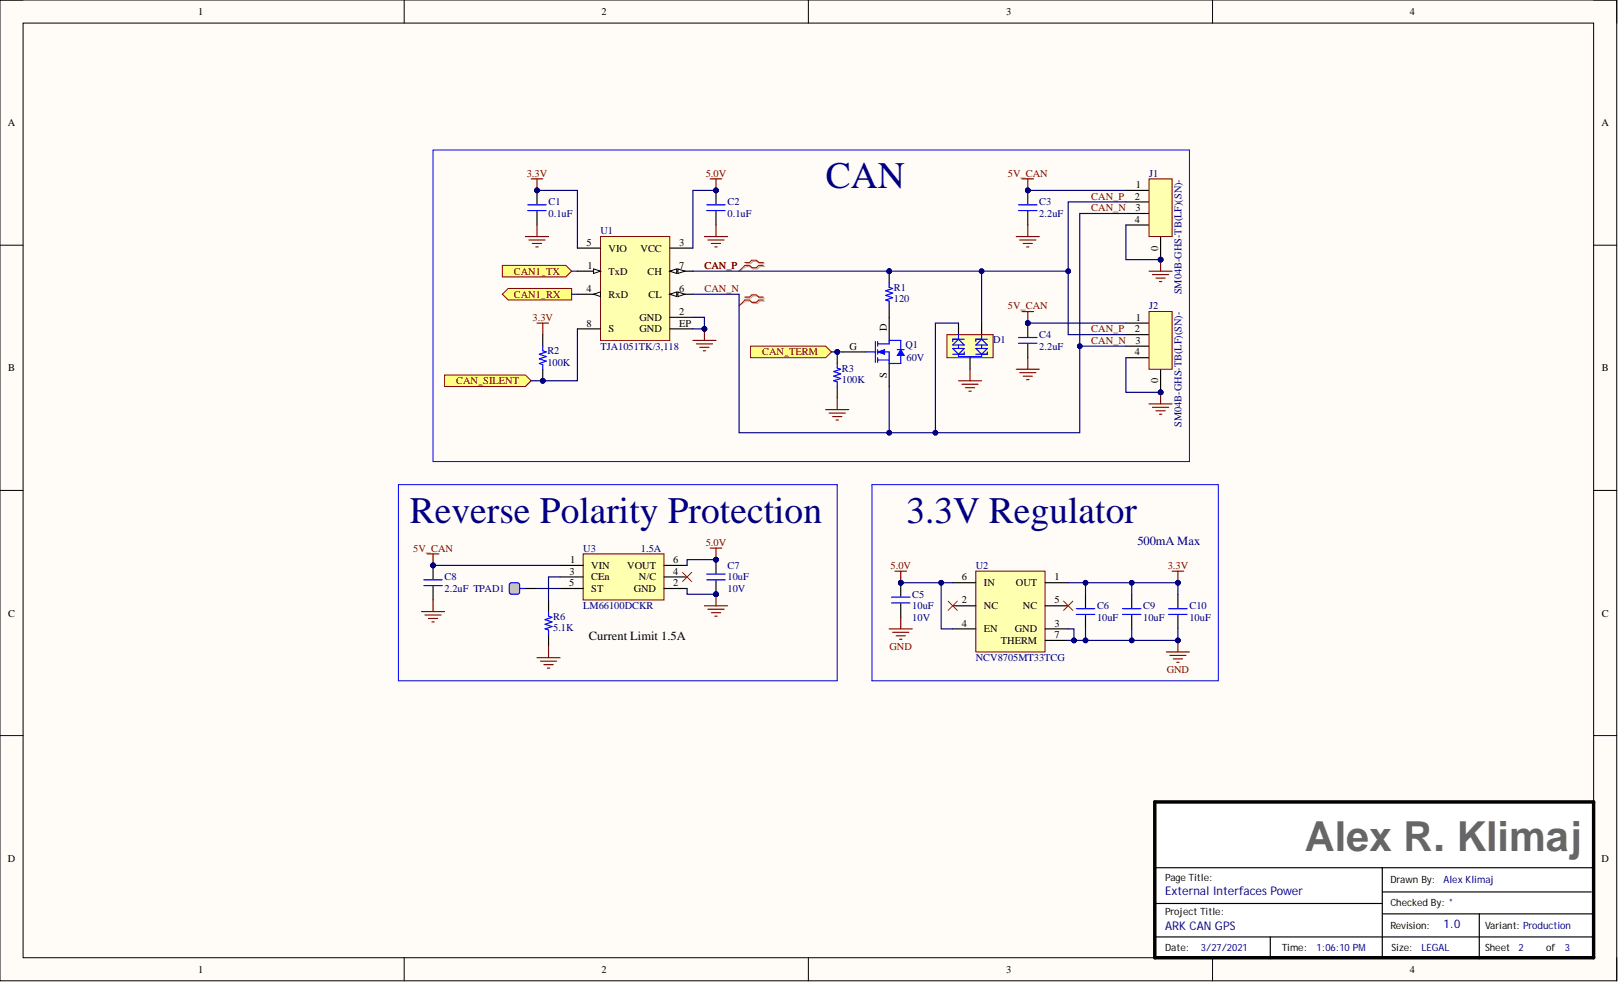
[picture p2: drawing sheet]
<svg xmlns="http://www.w3.org/2000/svg" width="356mm" height="216mm" viewBox="0 0 356 216" stroke-linecap="round" stroke-linejoin="round" font-family="sans-serif">
<defs><g id="words">
<text font-size="9.1" fill="#666" x="286.8" y="187.1">Alex R. Klimaj</text>
<g font-size="8.2" fill="#000080">
<text x="181.5" y="41.4">CAN</text>
<text x="90.1" y="114.9">Reverse Polarity Protection</text>
<text x="199.2" y="114.9">3.3V Regulator</text>
</g>
<text font-size="2.7" fill="#000080" x="250" y="119.9">500mA Max</text>
<text font-size="2.7" x="129.4" y="140.7">Current Limit 1.5A</text>
<g font-size="2.6" fill="#000080">
<text x="256.1" y="196.8">External Interfaces Power</text>
<text x="256.1" y="204.4">ARK CAN GPS</text>
<text x="317.3" y="204.1">1.0</text>
</g>
<g font-size="2.3">
<text x="43.6" y="3.3">1</text>
<text x="132.2" y="3.3">2</text>
<text x="221.1" y="3.3">3</text>
<text x="309.8" y="3.3">4</text>
<text x="1.7" y="27.7">A</text>
<text x="352" y="27.7">A</text>
<text x="249.7" y="41.4">1</text>
<text x="249.4" y="43.9">2</text>
<text x="249.5" y="46.4">3</text>
<text x="249.4" y="49">4</text>
<text x="128.9" y="54">5</text>
<text x="129.1" y="59.1">1</text>
<text x="133.8" y="55.3">VIO</text>
<text x="140.8" y="55.3">VCC</text>
<text x="149.2" y="54">3</text>
<text x="149.2" y="59.1">7</text>
<text x="254.6" y="55.1" transform="rotate(-90 254.6 55.1)">0</text>
<text x="128.9" y="64.2">4</text>
<text x="133.8" y="60.4">TxD</text>
<text x="133.8" y="65.5">RxD</text>
<text x="142.3" y="60.4">CH</text>
<text x="142.6" y="65.5">CL</text>
<text x="149.2" y="64.2">6</text>
<text x="128.9" y="71.8">8</text>
<text x="140.6" y="70.5">GND</text>
<text x="149.2" y="69.3">2</text>
<text x="149.2" y="71.8">EP</text>
<text x="249.7" y="70.5">1</text>
<text x="133.8" y="73.1">S</text>
<text x="140.6" y="73.1">GND</text>
<text x="186.7" y="76.9">G</text>
<text x="194.9" y="72.8" transform="rotate(-90 194.9 72.8)">D</text>
<text x="249.4" y="73.1">2</text>
<text x="249.5" y="75.6">3</text>
<text x="1.8" y="81.6">B</text>
<text x="194.9" y="83.1" transform="rotate(-90 194.9 83.1)">S</text>
<text x="249.4" y="78.1">4</text>
<text x="352.1" y="81.6">B</text>
<text x="254.6" y="84.3" transform="rotate(-90 254.6 84.3)">0</text>
<text x="125.3" y="123.8">1</text>
<text x="129.9" y="125.1">VIN</text>
<text x="137.9" y="125.1">VOUT</text>
<text x="148" y="123.8">6</text>
<text x="125.1" y="128.9">5</text>
<text x="125.2" y="126.3">3</text>
<text x="129.9" y="127.6">CEn</text>
<text x="129.9" y="130.1">ST</text>
<text x="139.3" y="130.1">GND</text>
<text x="140.4" y="127.6">N/C</text>
<text x="148" y="128.9">2</text>
<text x="148" y="126.3">4</text>
<text x="211.4" y="127.6">6</text>
<text x="216.2" y="128.9">IN</text>
<text x="223.3" y="128.9">OUT</text>
<text x="231.7" y="127.6">1</text>
<text x="1.8" y="135.6">C</text>
<text x="211.4" y="137.8">4</text>
<text x="211.4" y="132.7">2</text>
<text x="216.2" y="133.9">NC</text>
<text x="224.8" y="133.9">NC</text>
<text x="231.7" y="137.8">3</text>
<text x="231.7" y="132.7">5</text>
<text x="352.1" y="135.6">C</text>
<text x="216.2" y="139">EN</text>
<text x="220" y="141.6">THERM</text>
<text x="223" y="139">GND</text>
<text x="231.7" y="140.3">7</text>
<text x="1.7" y="189.5">D</text>
<text x="352" y="189.5">D</text>
<text x="43.6" y="213.9">1</text>
<text x="132.2" y="213.9">2</text>
<text x="221.1" y="213.9">3</text>
<text x="309.8" y="213.9">4</text>
</g>
<g font-size="2.3" fill="#800000">
<text x="115.8" y="38.8">3.3V</text>
<text x="155.1" y="38.8">5.0V</text>
<text x="221.5" y="38.8">5V_CAN</text>
<text x="239.8" y="43.9">CAN_P</text>
<text x="239.8" y="46.4">CAN_N</text>
<text x="154.8" y="59.1">CAN_P</text>
<text x="112.9" y="60.4">CAN1_TX</text>
<text x="112.9" y="65.5">CAN1_RX</text>
<text x="154.8" y="64.2">CAN_N</text>
<text x="117" y="70.5">3.3V</text>
<text x="221.5" y="68">5V_CAN</text>
<text x="239.8" y="73.1">CAN_P</text>
<text x="239.8" y="75.6">CAN_N</text>
<text x="167.5" y="78.1">CAN_TERM</text>
<text x="100.3" y="84.5">CAN_SILENT</text>
<text x="155.1" y="120">5.0V</text>
<text x="90.8" y="121.3">5V_CAN</text>
<text x="195.7" y="125.1">5.0V</text>
<text x="256.6" y="125.1">3.3V</text>
<text x="195.5" y="142.8">GND</text>
<text x="256.4" y="147.9">GND</text>
</g>
<g font-size="2.3" fill="#000080">
<text x="252.5" y="38.8">J1</text>
<text x="120.6" y="47.7">0.1uF</text>
<text x="120.6" y="45.2">C1</text>
<text x="159.9" y="47.7">0.1uF</text>
<text x="159.9" y="45.2">C2</text>
<text x="228.4" y="47.7">2.2uF</text>
<text x="228.4" y="45.2">C3</text>
<text x="132" y="51.5">U1</text>
<text x="196.4" y="63.9">R1</text>
<text x="259.6" y="64.7" transform="rotate(-90 259.6 64.7)">SM04B-GHS-TB(LF)(SN)-</text>
<text x="196.4" y="66.5">120</text>
<text x="252.5" y="68">J2</text>
<text x="120.3" y="77.9">R2</text>
<text x="132" y="76.9">TJA1051TK/3,118</text>
<text x="199" y="76.6">Q1</text>
<text x="218.3" y="75.3">D1</text>
<text x="228.4" y="76.9">2.2uF</text>
<text x="228.4" y="74.3">C4</text>
<text x="120.3" y="80.4">100K</text>
<text x="185" y="81.7">R3</text>
<text x="199.2" y="79.4">60V</text>
<text x="185" y="84.2">100K</text>
<text x="259.6" y="93.9" transform="rotate(-90 259.6 93.9)">SM04B-GHS-TB(LF)(SN)-</text>
<text x="128.2" y="121.3">U3</text>
<text x="140.9" y="121.3">1.5A</text>
<text x="159.9" y="125.1">C7</text>
<text x="214.5" y="125.1">U2</text>
<text x="97.7" y="130.1">2.2uF TPAD1</text>
<text x="97.7" y="127.6">C8</text>
<text x="159.9" y="127.6">10uF</text>
<text x="159.9" y="130.1">10V</text>
<text x="200.5" y="131.4">C5</text>
<text x="121.6" y="136.2">R6</text>
<text x="128.2" y="133.9">LM66100DCKR</text>
<text x="200.5" y="133.9">10uF</text>
<text x="200.5" y="136.5">10V</text>
<text x="241.1" y="136.5">10uF</text>
<text x="241.1" y="133.9">C6</text>
<text x="251.3" y="136.5">10uF</text>
<text x="251.3" y="133.9">C9</text>
<text x="261.4" y="136.5">10uF</text>
<text x="261.4" y="133.9">C10</text>
<text x="121.6" y="138.8">5.1K</text>
<text x="214.5" y="145.4">NCV8705MT33TCG</text>
</g>
<g font-size="2.2">
<text x="256.1" y="193.6">Page Title:</text>
<text x="305.6" y="194.1">Drawn By:</text>
<text x="256.1" y="201.2">Project Title:</text>
<text x="305.6" y="199.2">Checked By: *</text>
<text x="256.1" y="209.1">Date:</text>
<text x="281.7" y="209.1">Time:</text>
<text x="305.6" y="204.3">Revision:</text>
<text x="305.8" y="209.1">Size:</text>
<text x="326.4" y="209.1">Sheet</text>
<text x="326.4" y="204.3">Variant: Production</text>
<text x="339.8" y="209.1">of</text>
</g>
<g font-size="2.2" fill="#000080">
<text x="317.3" y="194.1">Alex Klimaj</text>
<text x="264" y="209.1">3/27/2021</text>
<text x="289.3" y="209.1">1:06:10 PM</text>
<text x="312.4" y="209.1">LEGAL</text>
<text x="333.7" y="209.1">2</text>
<text x="343.9" y="209.1">3</text>
</g>
</g></defs>
<path d="M0 0h355.3v215.6h-355.3z" fill-rule="evenodd" fill="#fffcf8"/>
<path d="M0 0h355.3v215.6h-355.3z" fill="none" stroke="#000" stroke-width=".22"/>
<path d="M5.1 5.1h345.1v205.5h-345.1z" fill-rule="evenodd" fill="#fffcf8"/>
<g fill="none" stroke="#000" stroke-width=".22">
<path d="M0 0h5.1M5.1 5.1h345.1v205.5h-345.1zM88.8 0v5.1M177.7 0v5.1M266.5 0v5.1M350.2 0h5.1v5.1M0 53.9h5.1M350.2 53.9h5.1M0 107.8h5.1M350.2 107.8h5.1M0 161.7h5.1M350.2 161.7h5.1"/>
<path d="M88.8 210.6v5M177.7 210.6v5M266.5 210.6v5M355.3 210.6v5"/>
</g>
<path d="M253.8 176.3h96.4v34.3h-96.4z" fill-rule="evenodd" fill="#fff"/>
<path d="M253.8 176.3h96.4v34.3h-96.4z" fill="none" stroke="#000" stroke-width=".22"/>
<path d="M253.8 176.3h96.4v34.3h-96.4z" fill="none" stroke="#000" stroke-width=".76"/>
<path d="M254.1 190.8h95.9M254.1 198.6h49.7M303.8 190.8v19.8M303.8 196.1h45.9M253.5 206h96.5M279.2 206v4.8M303.9 200.9h46.3M325.1 200.9v9.9" fill="none" stroke="#000" stroke-width=".25"/>
<path d="M132 52h15.2v22.8h-15.2z" fill-rule="evenodd" fill="#ffffb0"/>
<path d="M132 52h15.2v22.8h-15.2z" fill="none" stroke="#800000" stroke-width=".22"/>
<path d="M126.9 59.6h5.1" fill="none" stroke="#000" stroke-width=".25"/>
<path d="M130.5 59.1l1.5 .5-1.5 .5z" fill="#f8fcff"/>
<path d="M130.5 59.1l1.5 .5-1.5 .5z" fill="none" stroke="#000" stroke-width=".22"/>
<path d="M147.2 54.5h5.1M126.9 64.7h5.1M147.2 69.8h5.1" fill="none" stroke="#000" stroke-width=".25"/>
<path d="M130.5 64.7l1.5-.5v1z" fill="#f8fcff"/>
<path d="M130.5 64.7l1.5-.5v1z" fill="none" stroke="#000" stroke-width=".22"/>
<path d="M126.9 54.5h5.1M147.2 64.7h5.1" fill="none" stroke="#000" stroke-width=".25"/>
<path d="M147.2 64.7l1.5-.5v1z" fill="#f8fcff"/>
<path d="M147.2 64.7l1.5-.5v1z" fill="none" stroke="#000" stroke-width=".22"/>
<path d="M149 64.2l1.5 .5-1.5 .5z" fill="#f8fcff"/>
<path d="M149 64.2l1.5 .5-1.5 .5z" fill="none" stroke="#000" stroke-width=".22"/>
<path d="M147.2 59.6h5.1" fill="none" stroke="#000" stroke-width=".25"/>
<path d="M147.2 59.6l1.5-.5v1z" fill="#f8fcff"/>
<path d="M147.2 59.6l1.5-.5v1z" fill="none" stroke="#000" stroke-width=".22"/>
<path d="M149 59.1l1.5 .5-1.5 .5z" fill="#f8fcff"/>
<path d="M149 59.1l1.5 .5-1.5 .5z" fill="none" stroke="#000" stroke-width=".22"/>
<path d="M126.9 72.3h5.1M147.2 72.3h5.1" fill="none" stroke="#000" stroke-width=".25"/>
<path d="M116.7 39.3h2.6M118 39.3v2.6" fill="none" stroke="#800000" stroke-width=".25"/>
<circle cx="118" cy="41.9" r=".51" fill="#000080"/>
<circle cx="118" cy="41.9" r=".51" fill="none" stroke="#000080" stroke-width=".22"/>
<circle cx="118" cy="41.9" r=".51" fill="#000080"/>
<circle cx="118" cy="41.9" r=".51" fill="none" stroke="#000080" stroke-width=".22"/>
<path d="M118 41.9v3M118 46.4v3.1" fill="none" stroke="#000" stroke-width=".25"/>
<circle cx="118" cy="41.9" r=".51" fill="#000080"/>
<circle cx="118" cy="41.9" r=".51" fill="none" stroke="#000080" stroke-width=".22"/>
<path d="M116 45h4M116 46.3h4" fill="none" stroke="#00f" stroke-width=".25"/>
<path d="M115.5 52h5.1M116.2 52.8h3.6M117 53.5h2M117.8 54.3h.5M118 49.5v2.5" fill="none" stroke="#800000" stroke-width=".25"/>
<circle cx="157.4" cy="41.9" r=".51" fill="#000080"/>
<circle cx="157.4" cy="41.9" r=".51" fill="none" stroke="#000080" stroke-width=".22"/>
<path d="M157.4 41.9v3M157.4 46.4v3.1" fill="none" stroke="#000" stroke-width=".25"/>
<circle cx="157.4" cy="41.9" r=".51" fill="#000080"/>
<circle cx="157.4" cy="41.9" r=".51" fill="none" stroke="#000080" stroke-width=".22"/>
<path d="M155.3 45h4.1M155.3 46.3h4.1" fill="none" stroke="#00f" stroke-width=".25"/>
<path d="M154.8 52h5.1M155.6 52.8h3.5M156.3 53.5h2.1M157.1 54.3h.5M157.4 49.5v2.5M152.3 74.8h5.1M153 75.6h3.6M153.8 76.4h2M154.6 77.1h.5M154.8 72.3v2.5" fill="none" stroke="#800000" stroke-width=".25"/>
<circle cx="154.8" cy="72.3" r=".51" fill="#000080"/>
<circle cx="154.8" cy="72.3" r=".51" fill="none" stroke="#000080" stroke-width=".22"/>
<path d="M118 71h2.6M119.3 71v2.6" fill="none" stroke="#800000" stroke-width=".25"/>
<circle cx="119.3" cy="83.7" r=".51" fill="#000080"/>
<circle cx="119.3" cy="83.7" r=".51" fill="none" stroke="#000080" stroke-width=".22"/>
<path d="M119.3 73.6v2.5M119.3 81.2v2.5" fill="none" stroke="#000" stroke-width=".25"/>
<circle cx="119.3" cy="83.7" r=".51" fill="#000080"/>
<circle cx="119.3" cy="83.7" r=".51" fill="none" stroke="#000080" stroke-width=".22"/>
<path d="M119.3 76.1v1l.7 .3-1.5 .5 1.5 .5-1.5 .5 1.5 .5-1.5 .5 .8 .3v1" fill="none" stroke="#00f" stroke-width=".25"/>
<path d="M110.4 58.4h14l1.2 1.2-1.2 1.3h-14z" fill-rule="evenodd" fill="#ffff80"/>
<path d="M110.4 58.4h14l1.2 1.2-1.2 1.3h-14z" fill="none" stroke="#800000" stroke-width=".22"/>
<path d="M110.4 64.7l1.3-1.3h13.9v2.6h-13.9z" fill-rule="evenodd" fill="#ffff80"/>
<path d="M110.4 64.7l1.3-1.3h13.9v2.6h-13.9z" fill="none" stroke="#800000" stroke-width=".22"/>
<path d="M164 58h1l.5-.5h1l.5 .5h1M164 58.6h1l.5 .5h1l.5-.5h1M164 65.6h1l.5-.5h1l.5 .5h1M164 66.2h1l.5 .5h1l.5-.5h1" fill="none" stroke="#d0a19e" stroke-width=".25"/>
<path d="M164 58.6l-1.6 1M164 66.2l-1.6 1" fill="none" stroke="#d0a19e" stroke-width=".22"/>
<path d="M163.7 57.7h1l.5-.5h1l.5 .5h1.1M163.7 58.4h1l.5 .5h1l.5-.5h1.1M163.7 65.3h1l.5-.5h1l.5 .5h1.1M163.7 66h1l.5 .5h1l.5-.5h1.1" fill="none" stroke="#f00" stroke-width=".25"/>
<path d="M163.7 58.4l-1.3 1.2M163.7 66l-1.3 1.2" fill="none" stroke="#f00" stroke-width=".22"/>
<path d="M97.7 82.5h17.8l1.2 1.2-1.2 1.3h-17.8z" fill-rule="evenodd" fill="#ffff80"/>
<path d="M97.7 82.5h17.8l1.2 1.2-1.2 1.3h-17.8z" fill="none" stroke="#800000" stroke-width=".22"/>
<circle cx="195.4" cy="59.6" r=".51" fill="#000080"/>
<circle cx="195.4" cy="59.6" r=".51" fill="none" stroke="#000080" stroke-width=".22"/>
<path d="M195.4 59.6v2.6" fill="none" stroke="#000" stroke-width=".25"/>
<circle cx="195.4" cy="59.6" r=".51" fill="#000080"/>
<circle cx="195.4" cy="59.6" r=".51" fill="none" stroke="#000080" stroke-width=".22"/>
<path d="M185.3 77.4h5.1M195.4 67.2v7.6M195.4 79.9v5.1" fill="none" stroke="#000" stroke-width=".25"/>
<path d="M190.4 77.4h2M192.4 75.1v4.6M192.9 77.4h2.5v2.5M192.9 75.6h2.5M192.9 79.2h2.5M192.9 75.1v1M192.9 76.9v1M192.9 78.6v1.1M195.4 62.2v1l.8 .2-1.5 .5 1.5 .5-1.5 .5 1.5 .6-1.5 .5 .7 .2v1" fill="none" stroke="#00f" stroke-width=".25"/>
<path d="M192.9 77.4l1.5-.5v1z" fill="#00f"/>
<path d="M192.9 77.4l1.5-.5v1z" fill="none" stroke="#00f" stroke-width=".22"/>
<path d="M195.4 75.6v-.8h2.6v2.1M198 78.1v1.8h-2.6" fill="none" stroke="#00f" stroke-width=".25"/>
<path d="M198 76.9l.7 1.2h-1.5z" fill="#00f"/>
<path d="M198 76.9l.7 1.2h-1.5z" fill="none" stroke="#00f" stroke-width=".22"/>
<path d="M197.2 76.9h1.5" fill="none" stroke="#00f" stroke-width=".25"/>
<circle cx="184" cy="77.4" r=".51" fill="#000080"/>
<circle cx="184" cy="77.4" r=".51" fill="none" stroke="#000080" stroke-width=".22"/>
<path d="M184 77.4v2.5" fill="none" stroke="#000" stroke-width=".25"/>
<circle cx="184" cy="77.4" r=".51" fill="#000080"/>
<circle cx="184" cy="77.4" r=".51" fill="none" stroke="#000080" stroke-width=".22"/>
<path d="M184 85v2.5" fill="none" stroke="#000" stroke-width=".25"/>
<path d="M184 79.9v1l.8 .3-1.6 .5 1.6 .5-1.6 .5 1.6 .5-1.6 .5 .8 .3v1" fill="none" stroke="#00f" stroke-width=".25"/>
<path d="M181.5 90.1h5M182.2 90.8h3.6M183 91.6h2M183.8 92.3h.5M184 87.5v2.6" fill="none" stroke="#800000" stroke-width=".25"/>
<path d="M165 76.1h16.5l1.2 1.3-1.2 1.2h-16.5z" fill-rule="evenodd" fill="#ffff80"/>
<path d="M165 76.1h16.5l1.2 1.3-1.2 1.2h-16.5z" fill="none" stroke="#800000" stroke-width=".22"/>
<path d="M224.6 39.3h2.6M225.9 39.3v2.6" fill="none" stroke="#800000" stroke-width=".25"/>
<circle cx="225.9" cy="41.9" r=".51" fill="#000080"/>
<circle cx="225.9" cy="41.9" r=".51" fill="none" stroke="#000080" stroke-width=".22"/>
<circle cx="255.1" cy="57.1" r=".51" fill="#000080"/>
<circle cx="255.1" cy="57.1" r=".51" fill="none" stroke="#000080" stroke-width=".22"/>
<path d="M255.1 52v5.1" fill="none" stroke="#000" stroke-width=".25"/>
<circle cx="255.1" cy="57.1" r=".51" fill="#000080"/>
<circle cx="255.1" cy="57.1" r=".51" fill="none" stroke="#000080" stroke-width=".22"/>
<path d="M247.5 41.9h5M247.5 44.4h5M247.5 46.9h5M247.5 49.5h5" fill="none" stroke="#000" stroke-width=".25"/>
<path d="M252.5 39.3h5.1v12.7h-5.1z" fill-rule="evenodd" fill="#ffffb0"/>
<path d="M252.5 39.3h5.1v12.7h-5.1z" fill="none" stroke="#800000" stroke-width=".22"/>
<circle cx="225.9" cy="41.9" r=".51" fill="#000080"/>
<circle cx="225.9" cy="41.9" r=".51" fill="none" stroke="#000080" stroke-width=".22"/>
<path d="M225.9 41.9v3M225.9 46.4v3.1" fill="none" stroke="#000" stroke-width=".25"/>
<circle cx="225.9" cy="41.9" r=".51" fill="#000080"/>
<circle cx="225.9" cy="41.9" r=".51" fill="none" stroke="#000080" stroke-width=".22"/>
<path d="M223.9 45h4M223.9 46.3h4" fill="none" stroke="#00f" stroke-width=".25"/>
<path d="M223.3 52h5.1M224.1 52.8h3.6M224.9 53.5h2M225.6 54.3h.5M225.9 49.5v2.5M252.5 59.6h5.1M255.1 57.1v2.5M253.3 60.4h3.5M254.1 61.1h2M254.8 61.9h.5" fill="none" stroke="#800000" stroke-width=".25"/>
<circle cx="255.1" cy="57.1" r=".51" fill="#000080"/>
<circle cx="255.1" cy="57.1" r=".51" fill="none" stroke="#000080" stroke-width=".22"/>
<path d="M224.6 68.5h2.6M225.9 68.5v2.5" fill="none" stroke="#800000" stroke-width=".25"/>
<circle cx="225.9" cy="71" r=".51" fill="#000080"/>
<circle cx="225.9" cy="71" r=".51" fill="none" stroke="#000080" stroke-width=".22"/>
<circle cx="255.1" cy="86.3" r=".51" fill="#000080"/>
<circle cx="255.1" cy="86.3" r=".51" fill="none" stroke="#000080" stroke-width=".22"/>
<path d="M255.1 81.2v5.1" fill="none" stroke="#000" stroke-width=".25"/>
<circle cx="255.1" cy="86.3" r=".51" fill="#000080"/>
<circle cx="255.1" cy="86.3" r=".51" fill="none" stroke="#000080" stroke-width=".22"/>
<path d="M247.5 71h5M247.5 73.6h5M247.5 76.1h5M247.5 78.6h5" fill="none" stroke="#000" stroke-width=".25"/>
<path d="M252.5 68.5h5.1v12.7h-5.1z" fill-rule="evenodd" fill="#ffffb0"/>
<path d="M252.5 68.5h5.1v12.7h-5.1z" fill="none" stroke="#800000" stroke-width=".22"/>
<circle cx="225.9" cy="71" r=".51" fill="#000080"/>
<circle cx="225.9" cy="71" r=".51" fill="none" stroke="#000080" stroke-width=".22"/>
<path d="M225.9 71v3.1M225.9 75.6v3" fill="none" stroke="#000" stroke-width=".25"/>
<circle cx="225.9" cy="71" r=".51" fill="#000080"/>
<circle cx="225.9" cy="71" r=".51" fill="none" stroke="#000080" stroke-width=".22"/>
<path d="M223.9 74.2h4M223.9 75.5h4" fill="none" stroke="#00f" stroke-width=".25"/>
<path d="M252.5 88.8h5.1M253.3 89.6h3.5M254.1 90.3h2M254.8 91.1h.5M255.1 86.3v2.5" fill="none" stroke="#800000" stroke-width=".25"/>
<circle cx="255.1" cy="86.3" r=".51" fill="#000080"/>
<circle cx="255.1" cy="86.3" r=".51" fill="none" stroke="#000080" stroke-width=".22"/>
<path d="M225.9 78.6v2.6M223.3 81.2h5.1M224.1 81.9h3.6M224.9 82.7h2M225.6 83.5h.5" fill="none" stroke="#800000" stroke-width=".25"/>
<path d="M95.2 33h166.2v68.5h-166.2z" fill="none" stroke="#00f" stroke-width=".22"/>
<path d="M208.1 73.6h10.2v5h-10.2z" fill-rule="evenodd" fill="#ffffb0"/>
<path d="M208.1 73.6h10.2v5h-10.2z" fill="none" stroke="#800000" stroke-width=".22"/>
<path d="M210.7 71v2.6M213.2 78.6v2.6M215.7 71v2.6" fill="none" stroke="#000" stroke-width=".25"/>
<g fill="none" stroke="#00f" stroke-width=".25">
<path d="M209.4 75.9l1.3-1.3 1.2 1.3zM209.4 76.6h2.5l-1.2 1.3zM210.7 73.6v1M210.7 75.9v.7M210.7 77.9v.5h5v-.5M211.9 74.6h-2.5v.5M211.9 77.4v.5h-2.5M213.2 78.4v.2M214.5 75.9l1.2-1.3 1.3 1.3zM214.5 76.6h2.5l-1.3 1.3zM215.7 73.6v1M215.7 75.9v.7"/>
<path d="M217 74.6h-2.5v.5M217 77.4v.5h-2.5"/>
</g>
<path d="M156.1 39.3h2.5M157.4 39.3v2.6M210.7 83.7h5M211.4 84.5h3.6M212.2 85.2h2M212.9 86h.5M213.2 81.2v2.5" fill="none" stroke="#800000" stroke-width=".25"/>
<circle cx="157.4" cy="41.9" r=".51" fill="#000080"/>
<circle cx="157.4" cy="41.9" r=".51" fill="none" stroke="#000080" stroke-width=".22"/>
<path d="M191.6 106.6h76.2v43.1h-76.2z" fill="none" stroke="#00f" stroke-width=".22"/>
<path d="M93.9 121.8h2.5M95.2 121.8v2.5" fill="none" stroke="#800000" stroke-width=".25"/>
<circle cx="95.2" cy="124.3" r=".51" fill="#000080"/>
<circle cx="95.2" cy="124.3" r=".51" fill="none" stroke="#000080" stroke-width=".22"/>
<path d="M128.2 121.8h17.7v10.1h-17.7z" fill-rule="evenodd" fill="#ffffb0"/>
<path d="M128.2 121.8h17.7v10.1h-17.7z" fill="none" stroke="#800000" stroke-width=".22"/>
<path d="M115.5 129.4h2.5M120.6 131.9v2.6M120.6 139.5v2.6M123.1 124.3h5.1M123.1 129.4h5.1M123.1 126.8h5.1M145.9 124.3h5.1M145.9 129.4h5.1M145.9 126.8h5.1" fill="none" stroke="#000" stroke-width=".25"/>
<path d="M150 125.8l2 2.1M152 125.8l-2 2.1" fill="none" stroke="#f00" stroke-width=".22"/>
<path d="M114.2 129.4h1.3M120.6 134.5v1l.7 .2-1.5 .5 1.5 .5-1.5 .5 1.5 .6-1.5 .5 .8 .2v1" fill="none" stroke="#00f" stroke-width=".25"/>
<path d="M112 128.4l.4-.3h1.3l.4 .3 .1 1.7-.2 .5-1.6 .1-.4-.3z" fill="#c0c0c0"/>
<path d="M112 128.4l.4-.3h1.3l.4 .3 .1 1.7-.2 .5-1.6 .1-.4-.3z" fill="none" stroke="#00f" stroke-width=".25"/>
<circle cx="157.4" cy="130.7" r=".51" fill="#000080"/>
<circle cx="157.4" cy="130.7" r=".51" fill="none" stroke="#000080" stroke-width=".22"/>
<circle cx="157.4" cy="123" r=".51" fill="#000080"/>
<circle cx="157.4" cy="123" r=".51" fill="none" stroke="#000080" stroke-width=".22"/>
<path d="M157.4 127.6v3.1" fill="none" stroke="#000" stroke-width=".25"/>
<circle cx="157.4" cy="130.7" r=".51" fill="#000080"/>
<circle cx="157.4" cy="130.7" r=".51" fill="none" stroke="#000080" stroke-width=".22"/>
<path d="M157.4 123v3.1" fill="none" stroke="#000" stroke-width=".25"/>
<circle cx="157.4" cy="123" r=".51" fill="#000080"/>
<circle cx="157.4" cy="123" r=".51" fill="none" stroke="#000080" stroke-width=".22"/>
<path d="M155.3 126.2h4.1M155.3 127.5h4.1" fill="none" stroke="#00f" stroke-width=".25"/>
<path d="M154.8 133.2h5.1M155.6 133.9h3.5M156.3 134.7h2.1M157.1 135.5h.5M157.4 130.7v2.5" fill="none" stroke="#800000" stroke-width=".25"/>
<circle cx="157.4" cy="130.7" r=".51" fill="#000080"/>
<circle cx="157.4" cy="130.7" r=".51" fill="none" stroke="#000080" stroke-width=".22"/>
<path d="M156.1 120.5h2.5M157.4 120.5v2.5" fill="none" stroke="#800000" stroke-width=".25"/>
<circle cx="157.4" cy="123" r=".51" fill="#000080"/>
<circle cx="157.4" cy="123" r=".51" fill="none" stroke="#000080" stroke-width=".22"/>
<path d="M118 144.6h5.1M118.8 145.4h3.5M119.5 146.1h2.1M120.3 146.9h.5M120.6 142.1v2.5" fill="none" stroke="#800000" stroke-width=".25"/>
<path d="M87.6 106.6h96.4v43.1h-96.4z" fill="none" stroke="#00f" stroke-width=".22"/>
<circle cx="95.2" cy="124.3" r=".51" fill="#000080"/>
<circle cx="95.2" cy="124.3" r=".51" fill="none" stroke="#000080" stroke-width=".22"/>
<path d="M95.2 124.3v3.1M95.2 128.9v3" fill="none" stroke="#000" stroke-width=".25"/>
<circle cx="95.2" cy="124.3" r=".51" fill="#000080"/>
<circle cx="95.2" cy="124.3" r=".51" fill="none" stroke="#000080" stroke-width=".22"/>
<path d="M93.1 127.5h4.1M93.1 128.7h4.1" fill="none" stroke="#00f" stroke-width=".25"/>
<path d="M92.6 134.5h5.1M93.4 135.2h3.6M94.2 136h2M94.9 136.7h.5M95.2 131.9v2.6M257.6 125.6h2.5M258.9 125.6v2.5" fill="none" stroke="#800000" stroke-width=".25"/>
<circle cx="258.9" cy="128.1" r=".51" fill="#000080"/>
<circle cx="258.9" cy="128.1" r=".51" fill="none" stroke="#000080" stroke-width=".22"/>
<path d="M238.6 130.7v3M238.6 135.2v3.1M248.7 130.7v3M248.7 135.2v3.1M258.9 130.7v3M258.9 135.2v3.1" fill="none" stroke="#000" stroke-width=".25"/>
<path d="M236.5 133.8h4.1M236.5 135.1h4.1M246.7 133.8h4.1M246.7 135.1h4.1M256.8 133.8h4.1M256.8 135.1h4.1" fill="none" stroke="#00f" stroke-width=".25"/>
<path d="M256.3 143.3h5.1M257.1 144.1h3.6M257.9 144.9h2M258.6 145.6h.5M258.9 140.8v2.5" fill="none" stroke="#800000" stroke-width=".25"/>
<circle cx="258.9" cy="140.8" r=".51" fill="#000080"/>
<circle cx="258.9" cy="140.8" r=".51" fill="none" stroke="#000080" stroke-width=".22"/>
<path d="M195.4 138.3h5.1M196.2 139h3.5M196.9 139.8h2.1M198 135.7v2.6M197.7 140.5h.5" fill="none" stroke="#800000" stroke-width=".25"/>
<path d="M214.5 125.6h15.2v17.7h-15.2z" fill-rule="evenodd" fill="#ffffb0"/>
<path d="M214.5 125.6h15.2v17.7h-15.2z" fill="none" stroke="#800000" stroke-width=".22"/>
<path d="M209.4 128.1h5.1M209.4 138.3h5.1M209.4 133.2h5.1M229.7 128.1h5.1M229.7 138.3h5.1M229.7 133.2h5.1M229.7 140.8h5.1" fill="none" stroke="#000" stroke-width=".25"/>
<path d="M233.7 132.2l2.1 2M235.8 132.2l-2.1 2" fill="none" stroke="#f00" stroke-width=".22"/>
<circle cx="198" cy="128.1" r=".51" fill="#000080"/>
<circle cx="198" cy="128.1" r=".51" fill="none" stroke="#000080" stroke-width=".22"/>
<path d="M198 128.1v3.1M198 132.7v3" fill="none" stroke="#000" stroke-width=".25"/>
<circle cx="198" cy="128.1" r=".51" fill="#000080"/>
<circle cx="198" cy="128.1" r=".51" fill="none" stroke="#000080" stroke-width=".22"/>
<path d="M195.9 131.3h4.1M195.9 132.6h4.1" fill="none" stroke="#00f" stroke-width=".25"/>
<path d="M208.4 132.2l2 2M210.4 132.2l-2 2" fill="none" stroke="#f00" stroke-width=".22"/>
<path d="M196.7 125.6h2.5M198 125.6v2.5" fill="none" stroke="#800000" stroke-width=".25"/>
<circle cx="198" cy="128.1" r=".51" fill="#000080"/>
<circle cx="198" cy="128.1" r=".51" fill="none" stroke="#000080" stroke-width=".22"/>
<path d="M126.9 72.3v11.4h-10.2" fill="none" stroke="#000080" stroke-width=".25"/>
<circle cx="119.3" cy="83.7" r=".51" fill="#000080"/>
<circle cx="119.3" cy="83.7" r=".51" fill="none" stroke="#000080" stroke-width=".22"/>
<path d="M118 41.9h8.9v12.6" fill="none" stroke="#000080" stroke-width=".25"/>
<circle cx="118" cy="41.9" r=".51" fill="#000080"/>
<circle cx="118" cy="41.9" r=".51" fill="none" stroke="#000080" stroke-width=".22"/>
<path d="M125.6 59.6h1.3M125.6 64.7h1.3M152.3 72.3h2.5" fill="none" stroke="#000080" stroke-width=".25"/>
<circle cx="154.8" cy="72.3" r=".51" fill="#000080"/>
<circle cx="154.8" cy="72.3" r=".51" fill="none" stroke="#000080" stroke-width=".22"/>
<path d="M152.3 69.8h2.5v2.5" fill="none" stroke="#000080" stroke-width=".25"/>
<circle cx="154.8" cy="72.3" r=".51" fill="#000080"/>
<circle cx="154.8" cy="72.3" r=".51" fill="none" stroke="#000080" stroke-width=".22"/>
<path d="M157.4 41.9h-5.1v12.6" fill="none" stroke="#000080" stroke-width=".25"/>
<circle cx="157.4" cy="41.9" r=".51" fill="#000080"/>
<circle cx="157.4" cy="41.9" r=".51" fill="none" stroke="#000080" stroke-width=".22"/>
<path d="M225.9 71h21.6" fill="none" stroke="#000080" stroke-width=".25"/>
<circle cx="225.9" cy="71" r=".51" fill="#000080"/>
<circle cx="225.9" cy="71" r=".51" fill="none" stroke="#000080" stroke-width=".22"/>
<path d="M225.9 41.9h21.6" fill="none" stroke="#000080" stroke-width=".25"/>
<circle cx="225.9" cy="41.9" r=".51" fill="#000080"/>
<circle cx="225.9" cy="41.9" r=".51" fill="none" stroke="#000080" stroke-width=".22"/>
<path d="M247.5 78.6v7.7h7.6" fill="none" stroke="#000080" stroke-width=".25"/>
<circle cx="255.1" cy="86.3" r=".51" fill="#000080"/>
<circle cx="255.1" cy="86.3" r=".51" fill="none" stroke="#000080" stroke-width=".22"/>
<path d="M247.5 49.5v7.6h7.6" fill="none" stroke="#000080" stroke-width=".25"/>
<circle cx="255.1" cy="57.1" r=".51" fill="#000080"/>
<circle cx="255.1" cy="57.1" r=".51" fill="none" stroke="#000080" stroke-width=".22"/>
<path d="M247.5 46.9h-10.2v29.2" fill="none" stroke="#000080" stroke-width=".25"/>
<circle cx="237.3" cy="76.1" r=".51" fill="#000080"/>
<circle cx="237.3" cy="76.1" r=".51" fill="none" stroke="#000080" stroke-width=".22"/>
<path d="M234.8 59.6v14h12.7" fill="none" stroke="#000080" stroke-width=".25"/>
<circle cx="234.8" cy="59.6" r=".51" fill="#000080"/>
<circle cx="234.8" cy="59.6" r=".51" fill="none" stroke="#000080" stroke-width=".22"/>
<path d="M182.7 77.4h2.6" fill="none" stroke="#000080" stroke-width=".25"/>
<circle cx="184" cy="77.4" r=".51" fill="#000080"/>
<circle cx="184" cy="77.4" r=".51" fill="none" stroke="#000080" stroke-width=".22"/>
<path d="M195.4 85v10.1" fill="none" stroke="#000080" stroke-width=".25"/>
<circle cx="195.4" cy="95.1" r=".51" fill="#000080"/>
<circle cx="195.4" cy="95.1" r=".51" fill="none" stroke="#000080" stroke-width=".22"/>
<path d="M210.7 71h-5.1v24.1" fill="none" stroke="#000080" stroke-width=".25"/>
<circle cx="205.6" cy="95.1" r=".51" fill="#000080"/>
<circle cx="205.6" cy="95.1" r=".51" fill="none" stroke="#000080" stroke-width=".22"/>
<path d="M215.7 59.6v11.4" fill="none" stroke="#000080" stroke-width=".25"/>
<circle cx="215.7" cy="59.6" r=".51" fill="#000080"/>
<circle cx="215.7" cy="59.6" r=".51" fill="none" stroke="#000080" stroke-width=".22"/>
<path d="M95.2 124.3h27.9" fill="none" stroke="#000080" stroke-width=".25"/>
<circle cx="95.2" cy="124.3" r=".51" fill="#000080"/>
<circle cx="95.2" cy="124.3" r=".51" fill="none" stroke="#000080" stroke-width=".22"/>
<path d="M157.4 123h-6.4v1.3" fill="none" stroke="#000080" stroke-width=".25"/>
<circle cx="157.4" cy="123" r=".51" fill="#000080"/>
<circle cx="157.4" cy="123" r=".51" fill="none" stroke="#000080" stroke-width=".22"/>
<path d="M118 129.4h5.1M123.1 126.8h-2.5v5.1M151 129.4v1.3h6.4" fill="none" stroke="#000080" stroke-width=".25"/>
<circle cx="157.4" cy="130.7" r=".51" fill="#000080"/>
<circle cx="157.4" cy="130.7" r=".51" fill="none" stroke="#000080" stroke-width=".22"/>
<path d="M152.3 64.7h10.1v30.4h74.9v-19h10.2" fill="none" stroke="#000080" stroke-width=".25"/>
<circle cx="195.4" cy="95.1" r=".51" fill="#000080"/>
<circle cx="195.4" cy="95.1" r=".51" fill="none" stroke="#000080" stroke-width=".22"/>
<circle cx="205.6" cy="95.1" r=".51" fill="#000080"/>
<circle cx="205.6" cy="95.1" r=".51" fill="none" stroke="#000080" stroke-width=".22"/>
<circle cx="237.3" cy="76.1" r=".51" fill="#000080"/>
<circle cx="237.3" cy="76.1" r=".51" fill="none" stroke="#000080" stroke-width=".22"/>
<path d="M247.5 44.4h-12.7v15.2h-82.5" fill="none" stroke="#000080" stroke-width=".25"/>
<circle cx="195.4" cy="59.6" r=".51" fill="#000080"/>
<circle cx="195.4" cy="59.6" r=".51" fill="none" stroke="#000080" stroke-width=".22"/>
<circle cx="215.7" cy="59.6" r=".51" fill="#000080"/>
<circle cx="215.7" cy="59.6" r=".51" fill="none" stroke="#000080" stroke-width=".22"/>
<circle cx="234.8" cy="59.6" r=".51" fill="#000080"/>
<circle cx="234.8" cy="59.6" r=".51" fill="none" stroke="#000080" stroke-width=".22"/>
<path d="M234.8 140.8h1.2" fill="none" stroke="#000080" stroke-width=".25"/>
<circle cx="236" cy="140.8" r=".51" fill="#000080"/>
<circle cx="236" cy="140.8" r=".51" fill="none" stroke="#000080" stroke-width=".22"/>
<path d="M234.8 138.3h1.2v2.5" fill="none" stroke="#000080" stroke-width=".25"/>
<circle cx="236" cy="140.8" r=".51" fill="#000080"/>
<circle cx="236" cy="140.8" r=".51" fill="none" stroke="#000080" stroke-width=".22"/>
<path d="M234.8 128.1h3.8v2.6" fill="none" stroke="#000080" stroke-width=".25"/>
<circle cx="238.6" cy="128.1" r=".51" fill="#000080"/>
<circle cx="238.6" cy="128.1" r=".51" fill="none" stroke="#000080" stroke-width=".22"/>
<path d="M258.9 128.1v2.6" fill="none" stroke="#000080" stroke-width=".25"/>
<circle cx="258.9" cy="128.1" r=".51" fill="#000080"/>
<circle cx="258.9" cy="128.1" r=".51" fill="none" stroke="#000080" stroke-width=".22"/>
<path d="M238.6 138.3v2.5" fill="none" stroke="#000080" stroke-width=".25"/>
<circle cx="238.6" cy="140.8" r=".51" fill="#000080"/>
<circle cx="238.6" cy="140.8" r=".51" fill="none" stroke="#000080" stroke-width=".22"/>
<path d="M258.9 138.3v2.5" fill="none" stroke="#000080" stroke-width=".25"/>
<circle cx="258.9" cy="140.8" r=".51" fill="#000080"/>
<circle cx="258.9" cy="140.8" r=".51" fill="none" stroke="#000080" stroke-width=".22"/>
<path d="M209.4 128.1h-2.6v10.2h2.6" fill="none" stroke="#000080" stroke-width=".25"/>
<circle cx="206.8" cy="128.1" r=".51" fill="#000080"/>
<circle cx="206.8" cy="128.1" r=".51" fill="none" stroke="#000080" stroke-width=".22"/>
<path d="M198 128.1h8.8" fill="none" stroke="#000080" stroke-width=".25"/>
<circle cx="198" cy="128.1" r=".51" fill="#000080"/>
<circle cx="198" cy="128.1" r=".51" fill="none" stroke="#000080" stroke-width=".22"/>
<circle cx="206.8" cy="128.1" r=".51" fill="#000080"/>
<circle cx="206.8" cy="128.1" r=".51" fill="none" stroke="#000080" stroke-width=".22"/>
<path d="M248.7 138.3v2.5" fill="none" stroke="#000080" stroke-width=".25"/>
<circle cx="248.7" cy="140.8" r=".51" fill="#000080"/>
<circle cx="248.7" cy="140.8" r=".51" fill="none" stroke="#000080" stroke-width=".22"/>
<path d="M248.7 128.1v2.6" fill="none" stroke="#000080" stroke-width=".25"/>
<circle cx="248.7" cy="128.1" r=".51" fill="#000080"/>
<circle cx="248.7" cy="128.1" r=".51" fill="none" stroke="#000080" stroke-width=".22"/>
<path d="M236 140.8h22.9" fill="none" stroke="#000080" stroke-width=".25"/>
<circle cx="236" cy="140.8" r=".51" fill="#000080"/>
<circle cx="236" cy="140.8" r=".51" fill="none" stroke="#000080" stroke-width=".22"/>
<circle cx="238.6" cy="140.8" r=".51" fill="#000080"/>
<circle cx="238.6" cy="140.8" r=".51" fill="none" stroke="#000080" stroke-width=".22"/>
<circle cx="248.7" cy="140.8" r=".51" fill="#000080"/>
<circle cx="248.7" cy="140.8" r=".51" fill="none" stroke="#000080" stroke-width=".22"/>
<circle cx="258.9" cy="140.8" r=".51" fill="#000080"/>
<circle cx="258.9" cy="140.8" r=".51" fill="none" stroke="#000080" stroke-width=".22"/>
<path d="M238.6 128.1h20.3" fill="none" stroke="#000080" stroke-width=".25"/>
<circle cx="238.6" cy="128.1" r=".51" fill="#000080"/>
<circle cx="238.6" cy="128.1" r=".51" fill="none" stroke="#000080" stroke-width=".22"/>
<circle cx="248.7" cy="128.1" r=".51" fill="#000080"/>
<circle cx="248.7" cy="128.1" r=".51" fill="none" stroke="#000080" stroke-width=".22"/>
<circle cx="258.9" cy="128.1" r=".51" fill="#000080"/>
<circle cx="258.9" cy="128.1" r=".51" fill="none" stroke="#000080" stroke-width=".22"/>
<use href="#words"/>
</svg>
